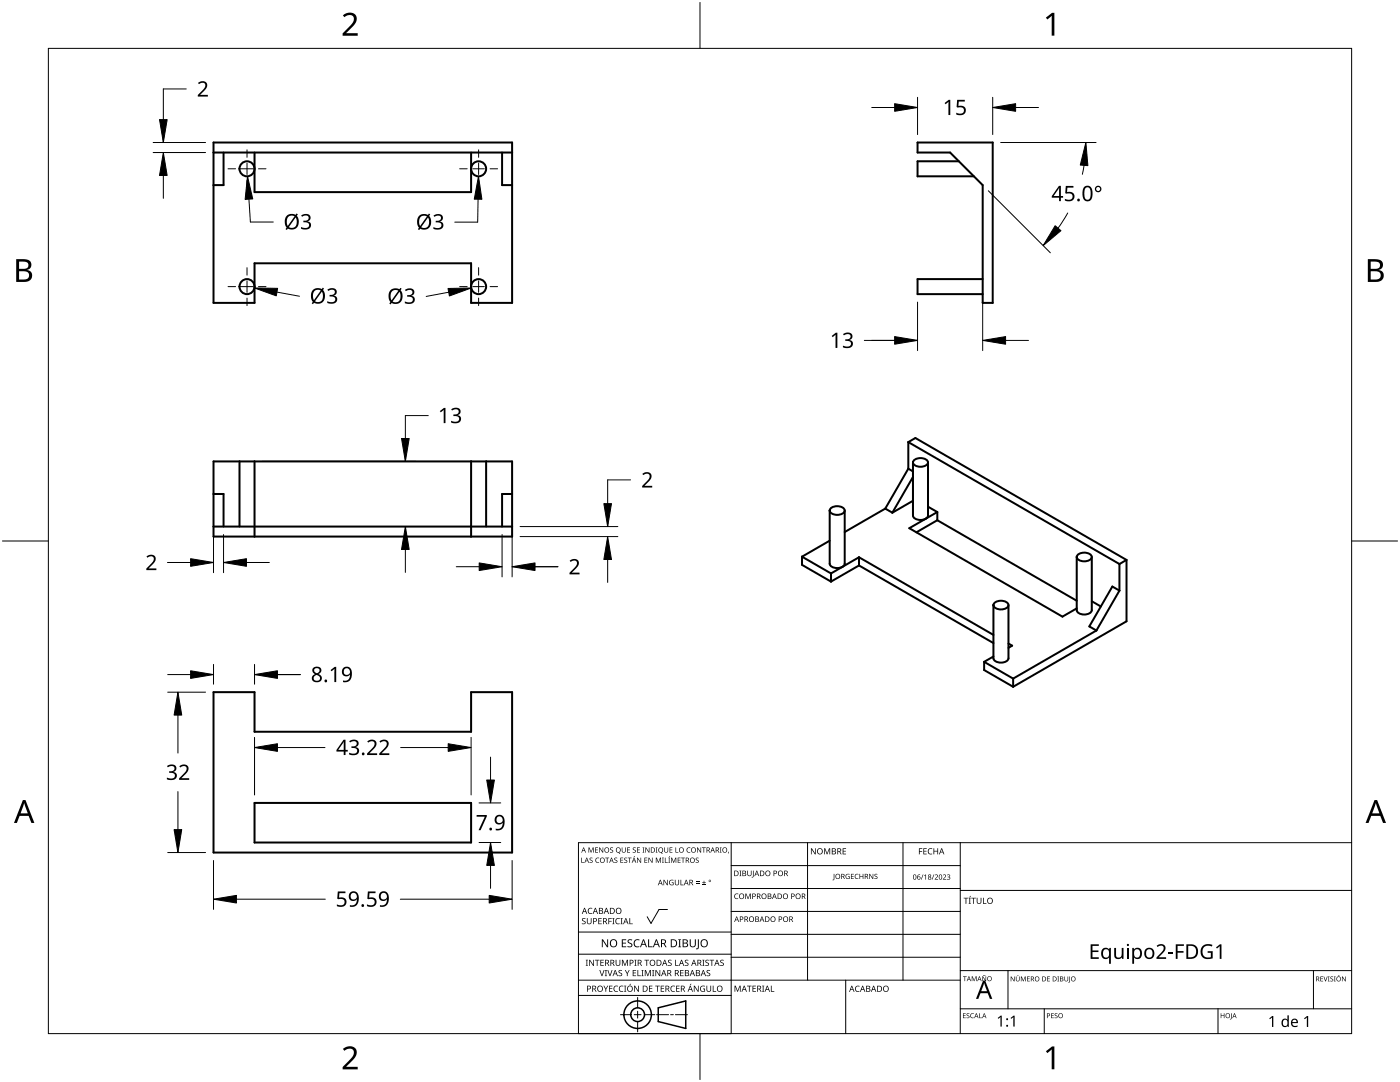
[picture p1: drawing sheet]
<svg xmlns="http://www.w3.org/2000/svg" width="279mm" height="216mm" viewBox="0 0 279 216" stroke-linecap="round" stroke-linejoin="round" font-family="sans-serif">
<g fill="none" stroke="#000" stroke-width=".4">
<path d="M42.6 28.4h59.6v32h-8.2v-7.9h-43.2v7.9h-8.2zM42.6 30.4h59.6M44.6 30.4v6.5h-2M50.8 30.4v7.9h43.2v-7.9M100.2 30.4v6.5h2M183.1 28.4h15v32h-2v-23.5l-6.5-6.5h-6.5zM191.4 32.2h-8.3v3h11.3M196.1 55.7h-13v3h13M42.6 92.1h59.6v15h-59.6zM42.6 98.6h2v6.5M47.8 92.1v13M50.8 92.1v15"/>
<path d="M94 92.1v15M97 92.1v13M102.2 98.6h-2v6.5M181.3 93.5l-4.6 8M181.3 88.2l1.4-.8 42.1 24.3M181.3 93.5l.9 .6M181.3 88.2l42.1 24.3M181.3 88.2v5.3M182.2 92.3v10.6a1.8 1.8 0 0 0 2.9 .3l.1-10.9M182.2 99.9l-4.1 2.4M182.2 95.2l-4.1 7.1M182.5 91.8a1.82 1.82 0 0 1 2.7 .5 1.8 1.8 0 0 1-2.9 .2l-.1-.2z"/>
<path d="M42.6 105.1h59.6M160.1 111.1v1.6l5.7 3.4M160.1 111.1l5.7 3.3M165.6 101.9v10.6a1.8 1.8 0 0 0 2.9 .3l.1-10.9M165.6 107.9l-5.5 3.2M165.8 114.4v1.7M165.9 101.4a1.82 1.82 0 0 1 2.7 .5 1.8 1.8 0 0 1-2.9 .2l-.1-.2zM171.4 112.8l-5.6 3.3M171.4 111.2l26.9 15.5M171.4 111.2l-5.6 3.2M171.4 111.2v1.6M171.4 112.8l26.9 15.5"/>
<path d="M176.7 101.5l1.4 .8M176.7 101.5l-8.1 4.7M185.2 101.1l1.9 1.1M187.1 103.8l-4.2 2.4M187.1 103.8l27.8 16.1M187.1 102.2l-5.6 3.2 30.5 17.6 2.9-1.6M187.1 102.2v1.6M214.9 111.1v10.7a1.8 1.8 0 0 0 2.9 .2l.1-10.9M215.2 110.6a1.82 1.82 0 0 1 2.7 .5 1.8 1.8 0 0 1-2.9 .3l-.1-.3zM217.9 120l1.8 1M223.4 117.9l-1.4-.9-4.6 8 1.4 .8M223.4 117.9l-4.6 7.9"/>
<path d="M223.4 112.5v5.4M224.8 111.7v12.3l-22.6 13M224.8 111.7l-1.4 .8M42.6 138.1h8.2v7.9h43.2v-7.9h8.2v32h-59.6zM196.4 132.1l5.8 3.3M196.4 132.1v1.6l5.8 3.3M198.3 120.7v10.7a1.8 1.8 0 0 0 2.9 .2l.1-10.9M198.3 131l-1.9 1.1M198.6 120.2a1.82 1.82 0 0 1 2.7 .5 1.8 1.8 0 0 1-3 .3v-.3zM201.3 128.4l.7 .4-.7 .5M202.2 135.4v1.6M218.8 125.8l-16.6 9.6"/>
<path d="M50.8 160.2h43.2v7.9h-43.2z"/>
<circle cx="49.3" cy="33.7" r="1.5"/>
<circle cx="95.5" cy="33.7" r="1.5"/>
<circle cx="49.3" cy="57.2" r="1.5"/>
<circle cx="95.5" cy="57.2" r="1.5"/>
</g>
<path d="M9.7 9.7h260v196.5h-260z" fill="none" stroke="#000" stroke-width=".2"/>
<path d="M139.7 .5v9.2M.5 108h9.2M269.7 108h9.2M139.7 206.2v9.2" fill="none" stroke="#000" stroke-width=".2"/>
<g fill="#000">
<path d="M68.4 3.1a1.64 1.64 0 0 1 2.8 .4 2.52 2.52 0 0 1-1.2 2.2l-.9 .9h2.3v.5h-3v-.4l1.2-1.2a1.95 1.95 0 0 0 .9-2.2 1.23 1.23 0 0 0-1.8 .1zM208.7 3.5l1.3-.9h.4v4.5h-.5v-4l-.9 .8zM68.4 209.3a1.64 1.64 0 0 1 2.8 .4 2.52 2.52 0 0 1-1.2 2.2l-.9 1h2.3v.5h-3v-.5l1.2-1.2a1.95 1.95 0 0 0 .9-2.1 1.23 1.23 0 0 0-1.8 .1zM208.7 209.8l1.3-1h.4v4.6h-.5v-4l-.9 .7z"/>
<path d="M3.2 51.7h1.3a1.28 1.28 0 0 1 1.7 1.3 1.04 1.04 0 0 1-.8 .9 1.23 1.23 0 0 1 1 1.5 1.23 1.23 0 0 1-1.6 .9h-1.6zM3.8 54.1v1.7h.9a.86 .86 0 0 0 1.1-.9 .86 .86 0 0 0-1.1-.8zM3.8 52.2v1.4h.8a.78 .78 0 0 0 1.1-.7 .78 .78 0 0 0-1.1-.7z"/>
<path d="M273 51.7h1.3a1.28 1.28 0 0 1 1.7 1.3 1.04 1.04 0 0 1-.9 .9 1.23 1.23 0 0 1 1 1.5 1.23 1.23 0 0 1-1.5 .9h-1.6zM273.6 54.1v1.7h.9a.86 .86 0 0 0 1.1-.9 .86 .86 0 0 0-1.2-.8zM273.6 52.2v1.4h.8a.78 .78 0 0 0 1-.7 .78 .78 0 0 0-1.1-.7z"/>
<path d="M4.6 159.6h.5l1.8 4.6h-.6l-.6-1.4h-1.8l-.5 1.4h-.6zM4.8 160.2l-.7 2.1h1.4z"/>
<path d="M274.3 159.6h.5l1.8 4.6h-.6l-.5-1.4h-1.8l-.6 1.4h-.6zM274.6 160.2l-.7 2.1h1.4z"/>
</g>
<g fill="none" stroke="#000" stroke-width=".2">
<path d="M145.9 168.1v38.1h-30.5v-38.1h154.3M145.9 172.7h45.7M145.9 177.3h45.7M161.2 168.1v27.5M180.2 168.1v27.5M191.6 168.1v38.1M191.6 177.7h78.1M115.4 198.6h30.5M115.4 195.6h76.2M115.4 190.4h30.5M115.4 186h30.5M127.3 199v2.1"/>
<path d="M133.2 181.5h-1.7l-1.6 2.8-.7-1.4M145.9 181.9h45.7M145.9 186.4h45.7M145.9 191h45.7M168.8 195.6v10.6M191.6 193.7h78.1M201.2 193.7v7.6M262.1 193.7v7.6M123.8 202.5h2.1M126.6 202.5h1.3M127.3 201.8v1.4M127.3 203.8v2.1"/>
<path d="M128.6 202.5h2.1M131 202.5h2.4M133.8 202.5h.6M134.8 202.5h2.4M191.6 201.3h78.1M208.4 201.3v4.9M243.1 201.3v4.9"/>
</g>
<g fill="#000">
<path d="M116 171.1h.1v1h.5v.1h-.6zM117.5 169.1h.1l.4 .8 .3-.8h.2v1h-.1v-.9l-.5 .9-.3-.9v.9h-.1zM117.7 171.2l.4-.1 .2 .1-.1 .1a.24 .24 0 0 0-.3-.1 .24 .24 0 0 0-.1 .3 .24 .24 0 0 0 .3 .1 .34 .34 0 0 1 .1 .5 .34 .34 0 0 1-.5 .1v-.2a.26 .26 0 0 0 .4 .1 .26 .26 0 0 0 0-.4 .26 .26 0 0 0-.3-.1zM118.9 171.3l.4-.2 .3 .1-.1 .1a.41 .41 0 0 0-.6 .4 .41 .41 0 0 0 .7 .3 .49 .49 0 0 1-.7 0 .49 .49 0 0 1 0-.7zM118.8 169.1h.5v.1h-.4v.3h.4v.1h-.4v.4h.4v.1h-.5zM119.6 169.1h.1l.6 .9v-.9h.1v1h-.2l-.5-.8v.8h-.1zM120.8 171.1h.8v.1h-.4v1h-.1v-1h-.3zM121.8 169.2l.3-.1h.3l-.1 .2a.24 .24 0 0 0-.3-.1 .24 .24 0 0 0-.1 .3 .24 .24 0 0 0 .3 .1 .34 .34 0 0 1 .1 .5 .34 .34 0 0 1-.5 0v-.1a.26 .26 0 0 0 .3 0 .26 .26 0 0 0 .1-.3 .26 .26 0 0 0-.3-.1zM122.6 171.2l.4-.1 .2 .1v.1a.24 .24 0 0 0-.4-.1 .24 .24 0 0 0-.1 .3 .24 .24 0 0 0 .3 .1 .34 .34 0 0 1 .1 .5 .34 .34 0 0 1-.5 .1v-.2a.26 .26 0 0 0 .4 .1 .26 .26 0 0 0 .1-.4 .26 .26 0 0 0-.4-.1zM123.8 171.1h.6v.1h-.5v.4h.5v.1h-.5v.4h.5v.1h-.6zM124.1 169.1h.1v.7a.27 .27 0 0 0 .3 .2 .27 .27 0 0 0 .2-.2v-.7h.2v.7a.4 .4 0 0 1-.4 .3 .4 .4 0 0 1-.4-.3zM124.6 171.2l.4-.1 .2 .1-.1 .1a.24 .24 0 0 0-.3-.1 .24 .24 0 0 0-.1 .3 .24 .24 0 0 0 .3 .1 .34 .34 0 0 1 .1 .5 .34 .34 0 0 1-.5 .1v-.2a.26 .26 0 0 0 .4 .1 .26 .26 0 0 0 0-.4 .26 .26 0 0 0-.3-.1z"/>
<path d="M125.2 169.1h.5v.1h-.4v.3h.4v.1h-.4v.4h.4v.1h-.5zM125.3 171.1h.8v.1h-.4v1h-.1v-1h-.3zM126.6 170.8h.1l-.3 .3zM126.3 169.2l.4-.1h.2v.2a.24 .24 0 0 0-.4-.1 .24 .24 0 0 0-.1 .3 .24 .24 0 0 0 .3 .1 .34 .34 0 0 1 .1 .5 .34 .34 0 0 1-.5 0v-.1a.26 .26 0 0 0 .4 0 .26 .26 0 0 0 .1-.3 .26 .26 0 0 0-.4-.1zM127.1 169.1h.6v.1h-.4v.3h.4v.1h-.4v.4h.4v.1h-.6zM127.1 171.1h.2l.5 .9v-.9h.2v1.1h-.2l-.6-.9 .1 .9h-.2zM128.2 169.1h.4l-.1 .1v.8l.1 .1h-.4l.1-.1v-.8zM128.6 171.1h.6v.1h-.5v.4h.5v.1h-.5v.4h.5v.1h-.6zM128.8 169.1h.1l.6 .9v-.9h.1v1h-.1l-.6-.8v.8h-.1zM129.4 171.1h.2l.5 .9v-.9h.1v1.1h-.1l-.6-.9v.9h-.1zM130.9 169.1h.3l-.1 .1v.8l.1 .1h-.3l.1-.1v-.8zM130.9 171.1h.2l.3 .9 .3-.9h.2v1.1h-.1v-.9l-.5 .9-.3-.9v.9h-.1z"/>
<path d="M132.1 171.1h.4l-.1 .1v.9l.1 .1h-.4l.1-.1v-.9zM132.7 171.1h.1v1h.5v.1h-.6zM132.4 175.6h.2l.6 .9v-.9h.1v1h-.2l-.6-.9v.9h-.1zM132.6 169.1h.1v.7a.27 .27 0 0 0 .3 .2 .27 .27 0 0 0 .2-.2v-.7h.2v.7a.4 .4 0 0 1-.4 .3 .4 .4 0 0 1-.4-.3zM133.6 170.8h.2l-.3 .3zM133.4 171.1h.3l-.1 .1v.9l.1 .1h-.3l.1-.1v-.9zM133.7 175.7l.5-.2 .2 .1v.1a.45 .45 0 0 0-.7 .4 .45 .45 0 0 0 .6 .4v-.3h-.2v-.1h.3v.5a.6 .6 0 0 1-.8-.1 .6 .6 0 0 1 .1-.8zM133.6 169.1h.6v.1h-.4v.3h.4v.1h-.4v.4h.4v.1h-.6zM133.9 171.1h.2l.3 .9 .4-.9h.2v1.1h-.2v-.9l-.4 .9-.3-.9v.9h-.2zM134.8 169.1h.1v.9h.5v.1h-.6zM134.7 175.6h.1v.7a.28 .28 0 0 0 .3 .2 .28 .28 0 0 0 .3-.2v-.7h.1v.7a.42 .42 0 0 1-.4 .4 .42 .42 0 0 1-.4-.4zM135.8 175.6h.1v.9h.5v.1h-.6z"/>
<path d="M135.2 171.1h.6v.1h-.4v.4h.4v.1h-.4v.4h.4v.1h-.6zM135.9 171.1h.8v.1h-.3v1h-.2v-1h-.3zM137.1 169.2l.5-.1h.2l-.1 .2a.41 .41 0 0 0-.6 .3 .41 .41 0 0 0 .7 .4 .49 .49 0 0 1-.7-.1 .49 .49 0 0 1 0-.7zM138.9 176.2h.7v.1h-.7zM138.9 175.9h.7v.1h-.7zM138.9 171.2l.3-.1 .2 .1v.1a.24 .24 0 0 0-.3-.1 .24 .24 0 0 0-.1 .3 .24 .24 0 0 0 .3 .1 .34 .34 0 0 1 .1 .5 .34 .34 0 0 1-.5 .1v-.2a.26 .26 0 0 0 .3 .1 .26 .26 0 0 0 .1-.4 .26 .26 0 0 0-.3-.1zM139.1 169.1h.2l.5 .9v-.9h.1v1h-.1l-.6-.8v.8h-.1zM140.1 176.5h.8v.1h-.8zM140.1 169.1h.8v.1h-.4v.9h-.1v-.9h-.3zM140.4 175.7h.2v.3h.3v.2h-.3v.3h-.2v-.3h-.3v-.2h.3zM143.6 169.1h.4l-.1 .1v.8l.1 .1h-.4l.2-.1v-.8zM145.3 170h.2l-.2 .3z"/>
<path d="M146.7 178.4l.4-.1h.3l-.1 .2a.44 .44 0 0 0-.6 .4 .44 .44 0 0 0 .6 .3 .52 .52 0 0 1-.7 0 .52 .52 0 0 1 .1-.8zM147.6 173.7h.4l-.2 .1v.9l.2 .1h-.4l.1-.1v-.9zM148.8 178.3h.2l.3 .9 .3-.9h.2v1.1h-.1v-1l-.4 1h-.1l-.3-1v1h-.1zM149.1 173.7h.2v.7a.28 .28 0 0 0 .3 .3 .28 .28 0 0 0 .3-.3v-.7h.1v.7a.42 .42 0 0 1-.4 .4 .42 .42 0 0 1-.5-.4zM150.3 173.7h.1v1.2l-.3 .2-.1-.1 .3-.1zM161.8 169.3h.2l.7 1v-1h.1v1.2h-.2l-.6-1v1h-.2zM164.5 169.3h.2l.4 1 .4-1h.2v1.2h-.2v-1.1l-.4 1.1h-.1l-.4-1.1v1.1h-.1zM166.4 174.4h.1v1l-.3 .3-.1-.2 .3-.1zM168.2 169.3h.6v.1h-.5v.4h.5v.1h-.5v.4h.5v.2h-.6zM168.9 174.5l.4-.1h.3l-.1 .1a.42 .42 0 0 0-.6 .3 .42 .42 0 0 0 .6 .5v-.3h-.3v-.2h.4v.5a.56 .56 0 0 1-.8-.1 .56 .56 0 0 1 .1-.7zM169.8 174.4h.6v.1h-.4v.3h.4v.1h-.4v.4h.4v.1h-.6zM170.7 174.5l.4-.1h.2v.1a.41 .41 0 0 0-.6 .4 .41 .41 0 0 0 .6 .3 .48 .48 0 0 1-.7 0 .48 .48 0 0 1 .1-.7z"/>
<path d="M171.5 174.4h.2v.4h.5v-.4h.1v1h-.1v-.5h-.5v.5h-.2zM173.5 174.4h.1l.6 .8v-.8h.1v1h-.2l-.5-.9v.9h-.1zM174.6 174.5l.3-.1h.2v.1a.24 .24 0 0 0-.3-.1 .24 .24 0 0 0-.1 .3 .24 .24 0 0 0 .3 .2 .33 .33 0 0 1 .1 .5 .33 .33 0 0 1-.6 0l.1-.1a.26 .26 0 0 0 .3 0 .26 .26 0 0 0 .1-.3 .26 .26 0 0 0-.4-.1zM183.4 169.3h.7v.1h-.6v.4h.5v.2h-.5v.5h-.1zM184.2 174.5h.1l-.4 1h-.1zM184.4 174.7l.4-.2v1h-.1v-.9l-.2 .2zM184.3 169.3h.7v.1h-.6v.4h.5v.1h-.5v.4h.6v.2h-.7zM185.3 169.4l.4-.2 .4 .1-.1 .1a.49 .49 0 0 0-.7 .5 .49 .49 0 0 0 .7 .4 .52 .52 0 0 1-.6 .1 .52 .52 0 0 1-.2-.6zM186.3 174.5h.2l-.4 1h-.1zM186.5 174.6a.37 .37 0 0 1 .6 0 .37 .37 0 0 1-.2 .6l-.2 .2h.5v.1h-.7l.3-.4a.27 .27 0 0 0 .3-.3 .27 .27 0 0 0-.4-.2zM186.3 169.3h.1v.5h.7v-.5h.1v1.2h-.1v-.6h-.7v.6h-.1zM188.2 174.6a.37 .37 0 0 1 .6 0 .37 .37 0 0 1-.3 .6l-.2 .2h.5v.1h-.6l.2-.4a.27 .27 0 0 0 .3-.3 .27 .27 0 0 0-.4-.2z"/>
<path d="M189 174.6a.32 .32 0 0 1 .5-.1 .32 .32 0 0 1 0 .5h-.1a.32 .32 0 0 1 .2 .4 .32 .32 0 0 1-.5 .1l-.1-.1a.26 .26 0 0 0 .4 .1 .26 .26 0 0 0 0-.4l-.3-.2a.23 .23 0 0 0 .4 0 .23 .23 0 0 0-.1-.4 .23 .23 0 0 0-.3 .2zM193.6 178.8h.2l-.4 .2zM194.9 179.1h.2v.8a.32 .32 0 0 0 .3 .3 .32 .32 0 0 0 .3-.3v-.8h.2v.8a.47 .47 0 0 1-.5 .5 .47 .47 0 0 1-.5-.5zM116.2 183.3l.4-.1h.3l-.1 .2a.25 .25 0 0 0-.4-.1 .25 .25 0 0 0 0 .4 .4 .4 0 0 1 .5 .3 .4 .4 0 0 1-.3 .4 .4 .4 0 0 1-.5-.2l.2 .1a.27 .27 0 0 0 .4-.2 .27 .27 0 0 0-.3-.3l-.2-.2zM116.9 191.5h.4l-.1 .1v1l.1 .1h-.4l.1-.1v-1zM117.5 181.3l.4-.2 .3 .1v.1a.49 .49 0 0 0-.7 .5 .49 .49 0 0 0 .7 .4 .52 .52 0 0 1-.7 .1 .52 .52 0 0 1-.2-.6zM117.1 183.2h.2v.8a.32 .32 0 0 0 .3 .3 .32 .32 0 0 0 .3-.3v-.8h.2v.8a.47 .47 0 0 1-.5 .4 .47 .47 0 0 1-.5-.4zM117.6 191.5h.2l.6 1v-1h.1v1.2h-.1l-.7-1v1h-.1zM118.7 191.5h.9v.1h-.3v1.1h-.2v-1.1h-.4zM119.6 193.6h.2l.3 1 .4-1h.1l-.4 1.2h-.1zM119.4 183.2h.7v.1h-.5v.4h.5v.1h-.5v.5h.5v.1h-.7zM119.8 191.5h.7v.1h-.5v.4h.5v.2h-.5v.4h.5v.1h-.7z"/>
<path d="M120.4 196.7h.2l.3 .6 .3-.6h.2l-.4 .7v.5h-.2v-.5zM120.7 193.6h.4l-.1 .1v1l.1 .1h-.4l.2-.1v-1zM121.2 193.6h.2l.3 1 .4-1h.1l-.4 1.2h-.1zM120.1 187.4h.2l.9 1.3v-1.3h.2v1.6h-.3l-.8-1.3v1.3h-.2zM121.4 183.2h.7v.1h-.5v.5h.5v.1h-.5v.5h-.2zM121.5 196.7h.7v.1h-.5v.4h.5v.1h-.5v.5h.5v.1h-.7zM122.2 183.2h.4l-.1 .1v1l.1 .1h-.4l.1-.1v-1zM122.6 196.8l.4-.1h.4l-.1 .2a.49 .49 0 0 0-.7 .4 .49 .49 0 0 0 .7 .4 .52 .52 0 0 1-.6 .1 .52 .52 0 0 1-.3-.6zM123 183.3l.4-.1h.3v.2a.49 .49 0 0 0-.7 .4 .49 .49 0 0 0 .7 .4 .52 .52 0 0 1-.7 .1 .52 .52 0 0 1-.2-.6zM122.9 191.5h.1v.8a.32 .32 0 0 0 .3 .3 .32 .32 0 0 0 .3-.3v-.8h.2v.8a.47 .47 0 0 1-.5 .4 .47 .47 0 0 1-.4-.4zM123.7 196.8l.4-.1h.3v.2a.49 .49 0 0 0-.7 .4 .49 .49 0 0 0 .7 .4 .52 .52 0 0 1-.7 .1 .52 .52 0 0 1-.2-.6zM123.5 193.7l.4-.2 .3 .1-.1 .1a.25 .25 0 0 0-.4-.1 .25 .25 0 0 0 0 .4 .4 .4 0 0 1 .5 .3 .4 .4 0 0 1-.3 .5 .4 .4 0 0 1-.5-.2h.2a.27 .27 0 0 0 .4-.1 .27 .27 0 0 0-.3-.3l-.3-.2z"/>
<path d="M123.8 183.2h.5l-.2 .1v1l.2 .1h-.5l.2-.1v-1zM124.1 191.5h.2l.4 1 .4-1h.2v1.2h-.1v-1l-.4 1h-.1l-.4-1v1h-.2zM124.1 187.4h.9v.2h-.7v.5h.6v.2h-.6v.5h.7v.2h-.9zM124.5 196.7h.5l-.2 .1v1l.2 .1h-.5l.2-.1v-1zM124.7 193.6h.2l.3 .6 .3-.6h.2l-.4 .7v.5h-.2v-.5zM125.8 196.3h.1l-.3 .3zM125.6 183.2h.2v1.1h.5v.1h-.7zM125.3 187.6l.3-.2 .6 .1-.2 .1a.33 .33 0 0 0-.6 .2 .33 .33 0 0 0 .5 .4 .47 .47 0 0 1 .3 .6 .47 .47 0 0 1-.7 .2h-.3v-.2h.2a.35 .35 0 0 0 .6-.2 .35 .35 0 0 0-.5-.4l-.2-.2zM126.3 193.6h.6v.1h-.5v.4h.5v.1h-.5v.4h.5v.2h-.6zM126.6 191.5h.4l-.1 .1v1l.1 .1h-.4l.1-.1v-1zM126.7 187.6l.5-.2 .4 .1v.2a.63 .63 0 0 0-.9 .5 .63 .63 0 0 0 .9 .6v.2a.83 .83 0 0 1-1.1-.3 .83 .83 0 0 1 .2-1.1zM127.2 193.6h.2v1h.5v.2h-.7z"/>
<path d="M126.5 196.7h.2l.7 1v-1h.1v1.2h-.2l-.6-1v1h-.2zM128 193.6h.4l-.1 .1v1l.1 .1h-.4l.2-.1v-1zM128.6 191.5h.9v.1h-.3v1.1h-.2v-1.1h-.4zM128.7 193.6h.2l.4 1 .4-1h.2v1.2h-.2l.1-1.1-.5 1.1h-.1l-.4-1.1v1.1h-.1zM129.3 187.4h.2v1.4h.7v.2h-.9zM129.5 196.7h.7v.1h-.5v.4h.5v.1h-.5v.5h.5v.1h-.7zM130.1 193.6h.5l-.2 .1v1l.2 .1h-.5l.2-.1v-1zM130.8 196.7h.9v.1h-.4v1.1h-.2v-1.1h-.3zM130.8 193.6h.2l.6 1v-1h.2v1.2h-.2l-.7-1v1h-.1zM131.9 196.7h.6v.1h-.5v.4h.5v.1h-.5v.5h.5v.1h-.6zM133.4 191.6l.4-.1 .2 .1v.1a.25 .25 0 0 0-.4-.1 .25 .25 0 0 0 0 .4 .4 .4 0 0 1 .4 .3 .4 .4 0 0 1-.2 .5 .4 .4 0 0 1-.5-.3l.2 .1a.27 .27 0 0 0 .4-.2 .27 .27 0 0 0-.4-.3l-.2-.2zM134 196.8l.4-.1h.3v.2a.49 .49 0 0 0-.7 .4 .49 .49 0 0 0 .7 .4 .52 .52 0 0 1-.7 .1 .52 .52 0 0 1-.2-.6z"/>
<path d="M134.7 191.5h.2v1.1h.5v.1h-.7zM134.9 196.7h.7v.1h-.5v.4h.5v.1h-.5v.5h.5v.1h-.7zM135.4 187.4h.5l-.2 .2v1.3l.2 .1h-.5l.1-.1v-1.3zM135.7 193.6h.7v.1h-.5v.4h.5v.1h-.5v.4h.5v.2h-.7zM136.7 191.6l.4-.1 .3 .1-.1 .1a.25 .25 0 0 0-.4-.1 .25 .25 0 0 0 0 .4 .4 .4 0 0 1 .5 .3 .4 .4 0 0 1-.3 .5 .4 .4 0 0 1-.5-.3l.2 .1a.27 .27 0 0 0 .5-.2 .27 .27 0 0 0-.4-.3l-.2-.2zM137.8 196.3h.2l-.3 .3zM137.7 187.4h.2v1.1a.41 .41 0 0 0 .4 .4 .41 .41 0 0 0 .4-.4v-1.1h.2v1.1a.61 .61 0 0 1-.6 .5 .61 .61 0 0 1-.6-.6zM139.3 187.4h.2l-.1 1.8a.27 .27 0 0 1-.3 .2 .27 .27 0 0 1-.2-.2l.4-.1zM138.5 196.7h.1l.7 1v-1h.1v1.2h-.1l-.7-1v1h-.1zM139.9 196.8l.5-.1h.3l-.1 .2a.5 .5 0 0 0-.7 .3 .5 .5 0 0 0 .7 .6v-.4h-.3v-.1h.4v.5a.66 .66 0 0 1-.9-.1 .66 .66 0 0 1 .1-.9zM140.1 191.5h.5l-.2 .1v1l.2 .1h-.5l.2-.1v-1zM140.8 191.6l.4-.1 .3 .1-.1 .1a.25 .25 0 0 0-.4-.1 .25 .25 0 0 0 0 .4 .4 .4 0 0 1 .5 .3 .4 .4 0 0 1-.3 .5 .4 .4 0 0 1-.5-.3l.2 .1a.27 .27 0 0 0 .5-.2 .27 .27 0 0 0-.4-.3l-.2-.2z"/>
<path d="M141.1 193.7l.4-.2 .2 .1v.1a.25 .25 0 0 0-.4-.1 .25 .25 0 0 0 0 .4 .4 .4 0 0 1 .4 .3 .4 .4 0 0 1-.2 .5 .4 .4 0 0 1-.5-.2h.2a.27 .27 0 0 0 .4-.1 .27 .27 0 0 0-.4-.3l-.2-.2zM141 196.7h.1v.8a.32 .32 0 0 0 .4 .3 .32 .32 0 0 0 .3-.3v-.8h.1v.8a.47 .47 0 0 1-.4 .4 .47 .47 0 0 1-.5-.4zM141.6 191.5h.9v.1h-.4v1.1h-.1v-1.1h-.4zM142.2 196.7h.2v1.1h.5v.1h-.7zM143.8 191.6l.4-.1 .2 .1v.1a.25 .25 0 0 0-.4-.1 .25 .25 0 0 0 0 .4 .4 .4 0 0 1 .5 .3 .4 .4 0 0 1-.3 .5 .4 .4 0 0 1-.5-.3l.2 .1a.27 .27 0 0 0 .4-.2 .27 .27 0 0 0-.3-.3l-.3-.2zM146.6 196.7h.2l.4 1 .4-1h.2v1.2h-.1v-1.1l-.4 1.1h-.2l-.4-1.1v1.1h-.1zM149.1 196.7h.9v.1h-.4v1.1h-.1v-1.1h-.4zM150.2 196.7h.7v.1h-.6v.4h.5v.1h-.5v.5h.6v.1h-.7zM152.1 196.7h.4l-.1 .1v1l.1 .1h-.4l.1-.1v-1zM153.8 196.7h.2v1.1h.5v.1h-.7zM170.8 196.8l.4-.1 .4 .1-.1 .1a.49 .49 0 0 0-.7 .4 .49 .49 0 0 0 .7 .4 .52 .52 0 0 1-.6 .1 .52 .52 0 0 1-.3-.6zM192.2 194.8h.7v.1h-.3v.9h-.1v-.9h-.3z"/>
<path d="M192.3 179.1h.9v.2h-.3v1.1h-.2v-1.1h-.4zM193.3 179.1h.5l-.2 .2v.9l.2 .2h-.5l.2-.2v-.9zM193.9 194.8h.2l.3 .8 .3-.8h.2v1h-.1v-.9l-.4 .9-.4-.9v.9h-.1zM193.8 179.1h1v.2h-.4v1.1h-.2v-1.1h-.4zM196.2 179.1h.1v1.1h.6v.2h-.7zM196.2 194.6h.5l-.1 .1h-.4zM196 194.8h.2l.5 .8v-.8h.1v1h-.1l-.6-.8v.8h-.1zM201.7 194.8h.2l.5 .9v-.9h.1v1h-.2l-.5-.8v.8h-.1zM203.1 194.6h.2l-.3 .2zM202.7 194.8h.2v.7a.25 .25 0 0 0 .2 .2 .25 .25 0 0 0 .3-.2v-.7h.1v.7a.37 .37 0 0 1-.4 .3 .37 .37 0 0 1-.4-.3zM203.7 194.8h.2l.3 .8 .3-.8h.2v1h-.1v-.8l-.4 .8-.4-.8 .1 .8h-.2zM205 194.8h.5v.2h-.4v.3h.4v.1h-.4v.3h.4v.1h-.5z"/>
<path d="M209 194.8h.5v.2h-.4v.3h.4v.1h-.4v.3h.4v.1h-.5zM211 194.8h.4l-.2 .1v.8l.2 .1h-.4l.1-.1v-.8zM212.4 194.8h.1v.7a.25 .25 0 0 0 .3 .2 .25 .25 0 0 0 .3-.2v-.7h.1v.7a.37 .37 0 0 1-.4 .3 .37 .37 0 0 1-.4-.3zM213.4 194.8h.1v1.1l-.3 .2v-.1l.2-.1zM217.7 188.4h1.6v.3h-1.3v1h1.2v.3h-1.2v1h1.3v.3h-1.6zM222.4 189.1h.3v1.5a.59 .59 0 0 0 .8 .5 .59 .59 0 0 0 .4-.8v-1.2h.3v2.2h-.3v-.3a.84 .84 0 0 1-.9 .3 .84 .84 0 0 1-.6-.7zM230.8 188.7a.97 .97 0 0 1 1.1-.3 .97 .97 0 0 1 .7 .9l-.3 .6-1 1.1h1.4v.3h-1.9v-.3l1-1a.69 .69 0 0 0 .5-.7 .69 .69 0 0 0-.5-.6l-.8 .3zM233.1 190.1h1v.3h-1zM234.6 188.4h1.7v.3h-1.3v1.1h1.2v.3h-1.2v1.2h-.4zM240 188.8a1.87 1.87 0 0 1 2-.2l-.2 .3a1.2 1.2 0 0 0-1.8 .9 1.2 1.2 0 0 0 1.7 1.2v-.9h-.7v-.3h1v1.4a1.62 1.62 0 0 1-2.3-.7l-.1-.1a1.77 1.77 0 0 1 .4-1.6zM242.7 189l.8-.6h.3v2.9h-.4v-2.5l-.5 .5zM263.5 194.8h.6v.2h-.5v.3h.4v.1h-.4v.3h.5v.1h-.6z"/>
<path d="M264.1 194.8h.2l.2 .9 .3-.9h.2l-.4 1h-.1zM265 194.8h.4l-.2 .1v.8l.2 .1h-.4l.1-.1v-.8zM265.5 194.9l.4-.1 .2 .1-.1 .1a.24 .24 0 0 0-.3-.1 .24 .24 0 0 0-.1 .4 .24 .24 0 0 0 .4 0 .31 .31 0 0 1-.1 .5 .31 .31 0 0 1-.4-.1 .24 .24 0 0 0 .3 .1 .24 .24 0 0 0 .1-.4l-.4-.2zM266.2 194.8h.4l-.1 .1v.8l.1 .1h-.4l.1-.1v-.8zM267.2 194.6h.1l-.2 .2zM267.8 194.8h.2l.5 .9v-.9h.1v1h-.2l-.5-.8v.8h-.1zM192.2 202.2h.5v.1h-.4v.3h.4v.1h-.4v.4h.4v.1h-.5zM192.9 202.3l.4-.1h.2l-.1 .1a.24 .24 0 0 0-.3 0 .24 .24 0 0 0-.1 .3 .24 .24 0 0 0 .4 .1 .31 .31 0 0 1-.1 .5 .31 .31 0 0 1-.4-.2 .24 .24 0 0 0 .3 .1 .24 .24 0 0 0 .1-.3l-.4-.2zM193.8 202.3l.3-.1h.3l-.1 .1a.39 .39 0 0 0-.5 .4 .39 .39 0 0 0 .5 .3 .46 .46 0 0 1-.6 0 .46 .46 0 0 1 .1-.7zM195.4 202.2h.1v.8h.5v.2h-.6zM199.1 203.1l.6-.4h.2v2.1h-.2v-1.9l-.5 .4zM201.7 203.1l.6-.4h.2v2.1h-.3v-1.9l-.4 .4z"/>
<path d="M209.8 202.2h.5v.1h-.4v.3h.4v.1h-.4v.4h.4v.1h-.5zM210.5 202.3l.4-.1h.2l-.1 .1a.24 .24 0 0 0-.3 0 .24 .24 0 0 0-.1 .3 .24 .24 0 0 0 .3 .1 .31 .31 0 0 1 0 .5 .31 .31 0 0 1-.4-.2 .24 .24 0 0 0 .3 .1 .24 .24 0 0 0 .1-.3l-.4-.2zM243.6 202.2h.1v.4h.5v-.4h.2v1h-.2v-.5h-.5v.5h-.1zM245.7 202.2h.1v1l-.3 .2v-.1l.2-.1zM253.3 203.2l.6-.5h.2v2.2h-.2v-1.9l-.5 .4zM260.3 203.2l.6-.5h.2v2.2h-.3v-1.9l-.4 .4z"/>
<path d="M116.4 169.1h.1l.4 1h-.1l-.1-.3h-.4l-.2 .3h-.1zM116.5 169.2l-.2 .5h.3z"/>
<path d="M117 171.1h.2l.4 1.1h-.2l-.1-.4h-.4l-.1 .4h-.2zM117.1 171.3l-.2 .4h.4z"/>
<path d="M119.7 171.7a.52 .52 0 0 1 1 0 .52 .52 0 0 1-1 0zM119.9 171.7a.38 .38 0 0 0 .7 0 .38 .38 0 0 0-.7 0z"/>
<path d="M120.5 169.6a.55 .55 0 0 1 1.1 0 .55 .55 0 0 1-1.1 0zM120.8 169.6a.38 .38 0 0 0 .7 0 .38 .38 0 0 0-.7 0z"/>
<path d="M122 171.1h.1l.4 1.1h-.1l-.2-.4h-.4l-.1 .4h-.1zM122 171.3l-.1 .4h.3z"/>
<path d="M123.1 169.2v-.1a.53 .53 0 0 1 .8 .3 .53 .53 0 0 1-.3 .7l.2 .3-.4-.3a.55 .55 0 0 1-.5-.3 .55 .55 0 0 1 .2-.6zM123 169.6a.4 .4 0 0 0 .8 0 .4 .4 0 0 0-.8 0z"/>
<path d="M126.5 171.1h.1l.4 1.1h-.1l-.2-.4h-.4l-.1 .4h-.1zM126.5 171.3l-.1 .4h.3z"/>
<path d="M129.9 169.1h.3a.52 .52 0 0 1 .5 .5 .52 .52 0 0 1-.5 .5h-.3zM130 169.2v.8h.4l.2-.3-.1-.3z"/>
<path d="M131.7 175.5h.1l.5 1.1h-.2l-.1-.3h-.4l-.2 .3h-.1zM131.8 175.7l-.2 .5h.3z"/>
<path d="M131.5 169.2l.1-.1a.53 .53 0 0 1 .7 .3 .53 .53 0 0 1-.3 .7l.3 .3-.4-.3a.54 .54 0 0 1-.5-.3 .54 .54 0 0 1 .1-.6zM131.5 169.6a.4 .4 0 0 0 .8 0 .4 .4 0 0 0-.8 0z"/>
<path d="M135.4 169.6a.55 .55 0 0 1 1.1 0 .55 .55 0 0 1-1.1 0zM135.6 169.6a.4 .4 0 0 0 .8 0 .4 .4 0 0 0-.8 0z"/>
<path d="M136.9 171.1h.2a.3 .3 0 0 1 .4 .2 .3 .3 0 0 1-.2 .4l.3 .5h-.2l-.2-.5h-.2v.5h-.1zM137 171.2v.4h.1a.2 .2 0 0 0 .3-.2 .2 .2 0 0 0-.3-.2z"/>
<path d="M136.9 175.5h.1l.4 1.1h-.1l-.1-.3h-.5l-.1 .3h-.1zM137 175.7l-.2 .5h.3z"/>
<path d="M137.6 175.6h.3a.31 .31 0 0 1 .4 .2 .31 .31 0 0 1-.2 .4l.3 .4h-.2l-.3-.4h-.2v.4h-.1zM137.7 175.7v.4h.2a.21 .21 0 0 0 .2-.2 .21 .21 0 0 0-.2-.2z"/>
<path d="M137.6 171.7a.55 .55 0 0 1 1.1 0 .55 .55 0 0 1-1.1 0zM137.8 171.7a.4 .4 0 0 0 .8 0 .4 .4 0 0 0-.8 0z"/>
<path d="M137.8 169.6a.55 .55 0 0 1 1.1 0 .55 .55 0 0 1-1.1 0zM138.1 169.6a.38 .38 0 0 0 .7 0 .38 .38 0 0 0-.7 0z"/>
<path d="M141 169.1h.3a.3 .3 0 0 1 .4 .2 .3 .3 0 0 1-.2 .4l.2 .4h-.1l-.3-.4h-.2v.4h-.1zM141.1 169.2v.4h.2a.2 .2 0 0 0 .2-.2 .2 .2 0 0 0-.2-.2z"/>
<path d="M141.4 175.8a.25 .25 0 0 1 .5 0 .25 .25 0 0 1-.5 0zM141.5 175.8a.15 .15 0 0 0 .3 0 .15 .15 0 0 0-.3 0z"/>
<path d="M142.2 169.1h.1l.4 1h-.1l-.2-.3h-.4l-.1 .3h-.1zM142.2 169.2l-.1 .5h.3z"/>
<path d="M142.8 169.1h.3a.3 .3 0 0 1 .4 .2 .3 .3 0 0 1-.2 .4l.3 .4h-.2l-.2-.4h-.2v.4h-.2zM143 169.2v.4h.1a.2 .2 0 0 0 .3-.2 .2 .2 0 0 0-.3-.2z"/>
<path d="M144.1 169.6a.52 .52 0 0 1 1 0 .52 .52 0 0 1-1 0zM144.3 169.6a.4 .4 0 0 0 .8 0 .4 .4 0 0 0-.8 0z"/>
<path d="M146.5 173.7h.4a.55 .55 0 0 1 .5 .6 .55 .55 0 0 1-.6 .5h-.3zM146.7 173.8v.9h.1a.43 .43 0 0 0 .5-.4 .43 .43 0 0 0-.5-.5z"/>
<path d="M148.2 173.7h.3a.28 .28 0 0 1 .4 .2 .28 .28 0 0 1-.2 .3 .29 .29 0 0 1 .2 .4 .29 .29 0 0 1-.4 .2h-.3zM148.3 174.3v.4h.2a.21 .21 0 0 0 .3-.2 .21 .21 0 0 0-.3-.2zM148.3 173.8v.4h.2a.19 .19 0 0 0 .2-.2 .19 .19 0 0 0-.2-.2z"/>
<path d="M147.4 178.8a.55 .55 0 0 1 1.1 0 .55 .55 0 0 1-1.1 0zM147.6 178.8a.45 .45 0 0 0 .9 0 .45 .45 0 0 0-.9 0z"/>
<path d="M150.1 178.3h.3a.36 .36 0 0 1 .4 .4 .36 .36 0 0 1-.5 .3v.4h-.2zM150.3 178.4v.4a.27 .27 0 0 0 .4-.2 .27 .27 0 0 0-.4-.2z"/>
<path d="M151.1 178.3h.3a.31 .31 0 0 1 .4 .2 .31 .31 0 0 1-.3 .4l.3 .5h-.1l-.3-.5h-.2v.5h-.1zM151.2 178.4v.4h.2a.21 .21 0 0 0 .2-.2 .21 .21 0 0 0-.2-.2z"/>
<path d="M151 173.7h.1l.4 1.1h-.1l-.2-.3h-.4l-.1 .3h-.2zM151 173.9l-.1 .5h.3z"/>
<path d="M151.7 173.7h.3a.55 .55 0 0 1 .5 .6 .55 .55 0 0 1-.5 .5h-.3zM151.8 173.8v.9h.2a.43 .43 0 0 0 .4-.4 .43 .43 0 0 0-.4-.5z"/>
<path d="M151.9 178.8a.55 .55 0 0 1 1.1 0 .55 .55 0 0 1-1.1 0zM152.1 178.8a.4 .4 0 0 0 .8 0 .4 .4 0 0 0-.8 0z"/>
<path d="M153.2 178.3h.3a.28 .28 0 0 1 .4 .1 .28 .28 0 0 1-.2 .4 .29 .29 0 0 1 .3 .4 .29 .29 0 0 1-.4 .2h-.4zM153.4 178.9v.4h.2a.21 .21 0 0 0 .2-.2 .21 .21 0 0 0-.2-.2zM153.4 178.4v.4h.2a.19 .19 0 0 0 .2-.2 .19 .19 0 0 0-.3-.2z"/>
<path d="M152.6 174.3a.55 .55 0 0 1 1.1 0 .55 .55 0 0 1-1.1 0zM152.9 174.3a.4 .4 0 0 0 .8 0 .4 .4 0 0 0-.8 0z"/>
<path d="M154.5 178.3h.1l.4 1.1h-.1l-.1-.3h-.5l-.1 .3h-.1zM154.5 178.4l-.1 .5h.3z"/>
<path d="M154.4 173.7h.3a.36 .36 0 0 1 .4 .5 .36 .36 0 0 1-.6 .2v.4h-.1zM154.5 173.8v.5a.27 .27 0 0 0 .4-.2 .27 .27 0 0 0-.4-.3z"/>
<path d="M155.2 178.3h.3a.55 .55 0 0 1 .6 .6 .55 .55 0 0 1-.6 .5h-.3zM155.3 178.4v.9h.2a.43 .43 0 0 0 .4-.4 .43 .43 0 0 0-.4-.5z"/>
<path d="M155.2 174.3a.55 .55 0 0 1 1.1 0 .55 .55 0 0 1-1.1 0zM155.4 174.3a.4 .4 0 0 0 .8 0 .4 .4 0 0 0-.8 0z"/>
<path d="M156.5 173.7h.3a.31 .31 0 0 1 .4 .2 .31 .31 0 0 1-.2 .4l.3 .5h-.2l-.2-.4h-.3v.4h-.1zM156.6 173.8v.4h.2a.21 .21 0 0 0 .3-.2 .21 .21 0 0 0-.3-.2z"/>
<path d="M156.2 178.8a.55 .55 0 0 1 1.1 0 .55 .55 0 0 1-1.1 0zM156.4 178.8a.4 .4 0 0 0 .8 0 .4 .4 0 0 0-.8 0z"/>
<path d="M157.9 178.3h.3a.36 .36 0 0 1 .4 .4 .36 .36 0 0 1-.6 .3v.4h-.1zM158 178.4v.4a.27 .27 0 0 0 .5-.2 .27 .27 0 0 0-.5-.2z"/>
<path d="M158.7 178.8a.55 .55 0 0 1 1.1 0 .55 .55 0 0 1-1.1 0zM158.9 178.8a.4 .4 0 0 0 .8 0 .4 .4 0 0 0-.8 0z"/>
<path d="M160 178.3h.3a.31 .31 0 0 1 .4 .2 .31 .31 0 0 1-.2 .4l.3 .5h-.2l-.2-.5h-.2v.5h-.2zM160.2 178.4v.4h.1a.21 .21 0 0 0 .3-.2 .21 .21 0 0 0-.3-.2z"/>
<path d="M163 169.9a.61 .61 0 0 1 1.2 0 .61 .61 0 0 1-1.2 0zM163.2 169.9a.45 .45 0 0 0 .9 0 .45 .45 0 0 0-.9 0z"/>
<path d="M166 169.3h.4a.31 .31 0 0 1 .4 .1 .31 .31 0 0 1-.2 .4 .33 .33 0 0 1 .2 .4 .33 .33 0 0 1-.4 .3h-.4zM166.2 169.9v.4h.2a.23 .23 0 0 0 .3-.2 .23 .23 0 0 0-.3-.2zM166.2 169.4v.4h.2a.21 .21 0 0 0 .3-.2 .21 .21 0 0 0-.3-.2z"/>
<path d="M167.1 169.3h.3a.35 .35 0 0 1 .5 .2 .35 .35 0 0 1-.3 .4l.4 .6h-.2l-.3-.5h-.2v.5h-.2zM167.3 169.4v.4h.1a.23 .23 0 0 0 .3-.2 .23 .23 0 0 0-.3-.2z"/>
<path d="M166.7 174.9a.51 .51 0 0 1 1 0 .51 .51 0 0 1-1 0zM166.9 174.9a.38 .38 0 0 0 .7 0 .38 .38 0 0 0-.7 0z"/>
<path d="M167.9 174.4h.3a.29 .29 0 0 1 .3 .2 .29 .29 0 0 1-.2 .3l.3 .5h-.1l-.3-.4h-.2v.4h-.1zM168 174.5v.4h.2a.2 .2 0 0 0 .2-.2 .2 .2 0 0 0-.2-.2z"/>
<path d="M172.6 174.4h.3a.29 .29 0 0 1 .3 .2 .29 .29 0 0 1-.2 .3l.3 .5h-.1l-.3-.4h-.2v.4h-.1zM172.7 174.5v.4h.2a.2 .2 0 0 0 .2-.2 .2 .2 0 0 0-.2-.2z"/>
<path d="M182.3 174.6h.4l.2 .5a.38 .38 0 0 1-.5 .4 .38 .38 0 0 1-.2-.6zM182.4 174.6v.1a.39 .39 0 0 0-.1 .4 .39 .39 0 0 0 .4 .3 .4 .4 0 0 0 .1-.5 .4 .4 0 0 0-.4-.3z"/>
<path d="M183.2 174.6l.4-.1-.3 .2-.1 .3a.33 .33 0 0 1 .5 .1 .33 .33 0 0 1-.3 .5 .33 .33 0 0 1-.4-.4zM183.1 175.2a.25 .25 0 0 0 .5 0 .25 .25 0 0 0-.5 0z"/>
<path d="M185.3 174.6a.29 .29 0 0 1 .4-.1 .29 .29 0 0 1-.1 .5 .29 .29 0 0 1 .2 .4 .29 .29 0 0 1-.5 0 .29 .29 0 0 1 .1-.4l-.2-.2zM185.3 175.2a.2 .2 0 0 0 .4 0 .2 .2 0 0 0-.4 0zM185.4 174.8a.17 .17 0 0 0 .3 0 .17 .17 0 0 0-.3 0z"/>
<path d="M187.5 174.6h.4l.1 .5a.38 .38 0 0 1-.4 .4 .38 .38 0 0 1-.2-.6zM187.6 174.6l-.1 .1a.39 .39 0 0 0-.1 .4 .39 .39 0 0 0 .4 .3 .4 .4 0 0 0 .2-.5 .4 .4 0 0 0-.4-.3z"/>
<path d="M187.9 169.3h.1l.5 1.2h-.2l-.1-.4h-.5l-.2 .4h-.1zM187.9 169.4l-.2 .6h.4z"/>
<path d="M196.9 179.7a.61 .61 0 0 1 1.2 0 .61 .61 0 0 1-1.2 0zM197.2 179.8a.45 .45 0 0 0 .9 0 .45 .45 0 0 0-.9 0z"/>
<path d="M116.6 181.1h.1l.5 1.3h-.2l-.1-.4h-.5l-.1 .4h-.2zM116.7 181.3l-.2 .6h.3z"/>
<path d="M117.2 196.7h.3a.41 .41 0 0 1 .4 .5 .41 .41 0 0 1-.6 .2v.5h-.1zM117.3 196.8v.5a.29 .29 0 0 0 .5-.2 .29 .29 0 0 0-.5-.3z"/>
<path d="M118.2 196.7h.3a.35 .35 0 0 1 .5 .2 .35 .35 0 0 1-.3 .5l.4 .5h-.2l-.3-.5h-.2v.5h-.2zM118.4 196.8v.5h.1a.23 .23 0 0 0 .3-.3 .23 .23 0 0 0-.3-.2z"/>
<path d="M118.4 183.2h.3a.41 .41 0 0 1 .4 .5 .41 .41 0 0 1-.6 .2v.5h-.1zM118.5 183.3v.5a.29 .29 0 0 0 .5-.2 .29 .29 0 0 0-.5-.3z"/>
<path d="M118.7 181.1h.2l.5 1.3h-.2l-.1-.4h-.5l-.2 .4h-.1zM118.8 181.3l-.2 .6h.4z"/>
<path d="M119.5 181.2h.4a.31 .31 0 0 1 .4 .1 .31 .31 0 0 1-.2 .4 .33 .33 0 0 1 .3 .4 .33 .33 0 0 1-.4 .3h-.5zM119.7 181.8v.4h.2a.23 .23 0 0 0 .3-.2 .23 .23 0 0 0-.3-.2zM119.7 181.3v.4h.2a.21 .21 0 0 0 .3-.2 .21 .21 0 0 0-.3-.2z"/>
<path d="M119.1 197.3a.61 .61 0 0 1 1.2 0 .61 .61 0 0 1-1.2 0zM119.4 197.3a.45 .45 0 0 0 .9 0 .45 .45 0 0 0-.9 0z"/>
<path d="M120.4 183.2h.3a.35 .35 0 0 1 .4 .2 .35 .35 0 0 1-.2 .5l.3 .5h-.2l-.3-.5h-.2v.5h-.1zM120.5 183.3v.5h.2a.23 .23 0 0 0 .3-.3 .23 .23 0 0 0-.3-.2z"/>
<path d="M120.8 191.5h.3a.35 .35 0 0 1 .4 .3 .35 .35 0 0 1-.2 .4l.3 .5h-.1l-.3-.5h-.3v.5h-.1zM120.9 191.6v.5h.2a.23 .23 0 0 0 .3-.2 .23 .23 0 0 0-.3-.3z"/>
<path d="M120.9 181.1h.2l.5 1.3h-.2l-.2-.4h-.4l-.2 .4h-.1zM121 181.3l-.2 .6h.4z"/>
<path d="M121.8 191.5h.4a.35 .35 0 0 1 .4 .3 .35 .35 0 0 1-.2 .4l.3 .5h-.2l-.3-.5h-.2v.5h-.2zM122 191.6v.5h.2a.23 .23 0 0 0 .2-.2 .23 .23 0 0 0-.3-.3z"/>
<path d="M121.7 181.2h.4a.61 .61 0 0 1 .6 .6 .61 .61 0 0 1-.6 .6h-.4zM121.9 181.3v.9h.1a.48 .48 0 0 0 .5-.4 .48 .48 0 0 0-.4-.5z"/>
<path d="M122.7 193.6h.2l.4 1.2h-.1l-.2-.4h-.5l-.1 .4h-.2zM122.8 193.7l-.2 .6h.4z"/>
<path d="M121.9 187.6a.77 .77 0 0 1 1.1 .1 .77 .77 0 0 1-.1 1.1 .77 .77 0 0 1-1.1-.2l-.1-.6zM122.1 187.7a.63 .63 0 0 0-.2 .8 .63 .63 0 0 0 .8 .3 .63 .63 0 0 0 .2-.9 .63 .63 0 0 0-.8-.2z"/>
<path d="M122.8 181.8a.61 .61 0 0 1 1.2 0 .61 .61 0 0 1-1.2 0zM123.1 181.8a.45 .45 0 0 0 .9 0 .45 .45 0 0 0-.9 0z"/>
<path d="M124.8 183.2h.2l.4 1.2h-.1l-.2-.4h-.4l-.2 .4h-.1zM124.9 183.3l-.2 .6h.4z"/>
<path d="M125.1 197.3a.61 .61 0 0 1 1.2 0 .61 .61 0 0 1-1.2 0zM125.3 197.3a.45 .45 0 0 0 .9 0 .45 .45 0 0 0-.9 0z"/>
<path d="M125.7 191.5h.3a.41 .41 0 0 1 .4 .5 .41 .41 0 0 1-.6 .3v.4h-.1zM125.8 191.6v.5a.29 .29 0 0 0 .5-.2 .29 .29 0 0 0-.5-.3z"/>
<path d="M127.3 191.5h.3a.35 .35 0 0 1 .4 .3 .35 .35 0 0 1-.2 .4l.3 .5h-.1l-.3-.5h-.3v.5h-.1zM127.4 191.6v.5h.2a.23 .23 0 0 0 .3-.2 .23 .23 0 0 0-.3-.3z"/>
<path d="M128.3 187.4h.2l.6 1.6h-.2l-.2-.5h-.6l-.2 .5h-.2zM128.4 187.6l-.2 .7h.5z"/>
<path d="M128.3 196.7h.4a.61 .61 0 0 1 .6 .6 .61 .61 0 0 1-.7 .6h-.3zM128.4 196.8v1h.2a.48 .48 0 0 0 .5-.5 .48 .48 0 0 0-.5-.5z"/>
<path d="M129.6 192.1a.61 .61 0 0 1 1.2 0 .61 .61 0 0 1-1.2 0zM129.8 192.1a.45 .45 0 0 0 .9 0 .45 .45 0 0 0-.9 0z"/>
<path d="M130.9 187.4h.2l.6 1.6h-.2l-.2-.5h-.6l-.2 .5h-.2zM131 187.6l-.3 .7h.5z"/>
<path d="M131 191.5h.4a.61 .61 0 0 1 .6 .6 .61 .61 0 0 1-.6 .6h-.4zM131.2 191.6v1h.2a.48 .48 0 0 0 .5-.5 .48 .48 0 0 0-.5-.5z"/>
<path d="M131.9 187.4h.5a.45 .45 0 0 1 .5 .3 .45 .45 0 0 1-.3 .6l.4 .7h-.2l-.4-.6h-.3v.6h-.2zM132.1 187.6v.6h.3a.3 .3 0 0 0 .3-.3 .3 .3 0 0 0-.4-.3z"/>
<path d="M132.4 193.6h.1l.5 1.2h-.1l-.2-.4h-.5l-.1 .4h-.2zM132.5 193.7l-.2 .6h.4z"/>
<path d="M132.8 196.7h.3a.35 .35 0 0 1 .5 .2 .35 .35 0 0 1-.3 .5l.4 .5h-.2l-.3-.5h-.2v.5h-.2zM133 196.8v.5h.1a.23 .23 0 0 0 .3-.3 .23 .23 0 0 0-.3-.2z"/>
<path d="M132.6 191.5h.1l.5 1.2h-.2l-.1-.3h-.5l-.1 .3h-.2zM132.7 191.7l-.2 .5h.4z"/>
<path d="M133.2 193.6h.3a.35 .35 0 0 1 .4 .2 .35 .35 0 0 1-.2 .4l.4 .6h-.2l-.3-.5h-.3v.5h-.1zM133.3 193.7v.4h.2a.23 .23 0 0 0 .3-.2 .23 .23 0 0 0-.3-.2z"/>
<path d="M134.7 193.6h.3a.35 .35 0 0 1 .4 .2 .35 .35 0 0 1-.2 .4l.4 .6h-.2l-.3-.5h-.3v.5h-.1zM134.8 193.7v.4h.2a.23 .23 0 0 0 .3-.2 .23 .23 0 0 0-.3-.2z"/>
<path d="M133.9 187.4h.5a.79 .79 0 0 1 .7 .8 .79 .79 0 0 1-.8 .8h-.4zM134.1 187.6v1.2h.2a.62 .62 0 0 0 .6-.6 .62 .62 0 0 0-.6-.6z"/>
<path d="M135.9 196.7h.3a.35 .35 0 0 1 .4 .2 .35 .35 0 0 1-.2 .5l.3 .5h-.1l-.3-.5h-.3v.5h-.1zM136 196.8v.5h.2a.23 .23 0 0 0 .3-.3 .23 .23 0 0 0-.3-.2z"/>
<path d="M136.2 187.4h.5a.41 .41 0 0 1 .6 .2 .41 .41 0 0 1-.3 .6 .43 .43 0 0 1 .3 .5 .43 .43 0 0 1-.5 .3h-.6zM136.4 188.3v.5h.3a.3 .3 0 0 0 .4-.3 .3 .3 0 0 0-.4-.2zM136.4 187.6v.5h.3a.27 .27 0 0 0 .4-.3 .27 .27 0 0 0-.4-.2z"/>
<path d="M135.9 191.5h.2l.5 1.2h-.2l-.1-.3h-.5l-.2 .3h-.1zM136 191.7l-.2 .5h.4z"/>
<path d="M136.7 193.6h.3a.31 .31 0 0 1 .5 .1 .31 .31 0 0 1-.2 .4 .33 .33 0 0 1 .2 .4 .33 .33 0 0 1-.4 .3h-.4zM136.8 194.2v.4h.3a.23 .23 0 0 0 .3-.2 .23 .23 0 0 0-.3-.2zM136.8 193.7v.4h.3a.21 .21 0 0 0 .2-.2 .21 .21 0 0 0-.3-.2z"/>
<path d="M137.7 196.7h.1l.5 1.2h-.2l-.1-.4h-.5l-.1 .4h-.2zM137.8 196.8l-.2 .6h.4z"/>
<path d="M138.1 193.6h.1l.5 1.2h-.1l-.2-.4h-.5l-.1 .4h-.2zM138.2 193.7l-.2 .6h.4z"/>
<path d="M138.4 191.5h.1l.5 1.2h-.1l-.2-.3h-.5l-.1 .3h-.2zM138.5 191.7l-.2 .5h.4z"/>
<path d="M138.9 193.6h.3a.31 .31 0 0 1 .5 .1 .31 .31 0 0 1-.2 .4 .33 .33 0 0 1 .2 .4 .33 .33 0 0 1-.4 .3h-.4zM139 194.2v.4h.3a.23 .23 0 0 0 .3-.2 .23 .23 0 0 0-.3-.2zM139 193.7v.4h.3a.21 .21 0 0 0 .2-.2 .21 .21 0 0 0-.3-.2z"/>
<path d="M139.2 191.5h.3a.35 .35 0 0 1 .5 .3 .35 .35 0 0 1-.3 .4l.4 .5h-.2l-.3-.5h-.3v.5h-.1zM139.3 191.6v.5h.2a.23 .23 0 0 0 .3-.2 .23 .23 0 0 0-.3-.3z"/>
<path d="M140.3 193.6h.1l.5 1.2h-.2l-.1-.4h-.5l-.1 .4h-.2zM140.4 193.7l-.2 .6h.4z"/>
<path d="M140 187.6a.77 .77 0 0 1 1.1 .1 .77 .77 0 0 1-.1 1.1 .77 .77 0 0 1-1.1-.2l-.1-.6zM140.2 187.7a.63 .63 0 0 0-.2 .8 .63 .63 0 0 0 .8 .3 .63 .63 0 0 0 .2-.9 .63 .63 0 0 0-.8-.2z"/>
<path d="M143 191.5h.1l.5 1.2h-.1l-.2-.3h-.5l-.1 .3h-.2zM143.1 191.7l-.2 .5h.4z"/>
<path d="M143 197.3a.61 .61 0 0 1 1.2 0 .61 .61 0 0 1-1.2 0zM143.2 197.3a.45 .45 0 0 0 .9 0 .45 .45 0 0 0-.9 0z"/>
<path d="M147 182.9h.1l.4 1.1h-.1l-.2-.4h-.4l-.1 .4h-.2zM147 183l-.2 .5h.4z"/>
<path d="M147.7 182.9h.2a.36 .36 0 0 1 .4 .4 .36 .36 0 0 1-.5 .2v.5h-.1zM147.8 183v.4a.27 .27 0 0 0 .4-.2 .27 .27 0 0 0-.4-.2z"/>
<path d="M148.6 182.9h.3a.31 .31 0 0 1 .4 .2 .31 .31 0 0 1-.2 .4l.3 .5h-.2l-.3-.5h-.2v.5h-.1zM148.7 183v.4h.2a.21 .21 0 0 0 .2-.2 .21 .21 0 0 0-.2-.2z"/>
<path d="M148.5 196.7h.1l.5 1.2h-.2l-.1-.4h-.5l-.2 .4h-.1zM148.5 196.8l-.2 .6h.4z"/>
<path d="M149.4 183.4a.55 .55 0 0 1 1.1 0 .55 .55 0 0 1-1.1 0zM149.6 183.4a.4 .4 0 0 0 .8 0 .4 .4 0 0 0-.8 0z"/>
<path d="M150.7 182.9h.3a.28 .28 0 0 1 .4 .1 .28 .28 0 0 1-.2 .4 .29 .29 0 0 1 .3 .3 .29 .29 0 0 1-.4 .3h-.4zM150.9 183.4v.4h.2a.21 .21 0 0 0 .2-.2 .21 .21 0 0 0-.2-.2zM150.9 183v.3h.2a.19 .19 0 0 0 .2-.2 .19 .19 0 0 0-.3-.1z"/>
<path d="M151.1 196.7h.4a.35 .35 0 0 1 .4 .2 .35 .35 0 0 1-.2 .5l.3 .5h-.2l-.3-.5h-.2v.5h-.2zM151.3 196.8v.5h.2a.23 .23 0 0 0 .2-.3 .23 .23 0 0 0-.2-.2z"/>
<path d="M152 182.9h.1l.5 1.1h-.2l-.1-.4h-.5l-.1 .4h-.1zM152.1 183l-.2 .5h.3z"/>
<path d="M153.1 196.7h.1l.5 1.2h-.2l-.1-.4h-.5l-.2 .4h-.1zM153.1 196.8l-.2 .6h.4z"/>
<path d="M152.7 182.9h.3a.55 .55 0 0 1 .6 .5 .55 .55 0 0 1-.6 .6h-.3zM152.8 183v.8h.2a.43 .43 0 0 0 .4-.4 .43 .43 0 0 0-.4-.4z"/>
<path d="M153.7 183.4a.55 .55 0 0 1 1.1 0 .55 .55 0 0 1-1.1 0zM153.9 183.4a.4 .4 0 0 0 .8 0 .4 .4 0 0 0-.8 0z"/>
<path d="M155.4 182.9h.3a.36 .36 0 0 1 .4 .4 .36 .36 0 0 1-.6 .2v.5h-.1zM155.5 183v.4a.27 .27 0 0 0 .5-.2 .27 .27 0 0 0-.5-.2z"/>
<path d="M156.2 183.4a.55 .55 0 0 1 1.1 0 .55 .55 0 0 1-1.1 0zM156.4 183.4a.4 .4 0 0 0 .8 0 .4 .4 0 0 0-.8 0z"/>
<path d="M157.5 182.9h.3a.31 .31 0 0 1 .4 .2 .31 .31 0 0 1-.2 .4l.3 .5h-.1l-.3-.5h-.2v.5h-.2zM157.7 183v.4h.1a.21 .21 0 0 0 .3-.2 .21 .21 0 0 0-.3-.2z"/>
<path d="M169.9 196.7h.2l.4 1.2h-.1l-.2-.4h-.4l-.2 .4h-.1zM170 196.8l-.2 .6h.4z"/>
<path d="M172.1 196.7h.1l.5 1.2h-.2l-.1-.4h-.5l-.1 .4h-.2zM172.2 196.8l-.2 .6h.4z"/>
<path d="M172.9 196.7h.3a.31 .31 0 0 1 .5 .2 .31 .31 0 0 1-.3 .4 .33 .33 0 0 1 .3 .4 .33 .33 0 0 1-.4 .2h-.4zM173 197.3v.5h.3a.23 .23 0 0 0 .3-.2 .23 .23 0 0 0-.3-.3zM173 196.8v.4h.2a.21 .21 0 0 0 .3-.2 .21 .21 0 0 0-.3-.2z"/>
<path d="M174.3 196.7h.1l.5 1.2h-.2l-.1-.4h-.5l-.1 .4h-.2zM174.3 196.8l-.1 .6h.3z"/>
<path d="M175.1 196.7h.3a.61 .61 0 0 1 .6 .6 .61 .61 0 0 1-.6 .6h-.3zM175.2 196.8v1h.2a.48 .48 0 0 0 .5-.5 .48 .48 0 0 0-.5-.5z"/>
<path d="M176.1 197.3a.65 .65 0 0 1 1.3 0 .65 .65 0 0 1-1.3 0zM176.4 197.3a.45 .45 0 0 0 .9 0 .45 .45 0 0 0-.9 0z"/>
<path d="M193.3 194.8l.5 1-.2-.3h-.4l-.3 .3zM193.4 194.9l-.2 .5h.3z"/>
<path d="M195.4 194.8l.5 1-.2-.3h-.4l-.3 .3zM195.5 194.9l-.2 .5h.3z"/>
<path d="M196.2 195.7h.4l1.4 3.6h-.4l-.5-1.1h-1.4l-.5 1.1h-.4zM196.4 196.1l-.6 1.7h1.2z"/>
<path d="M196.9 195.3a.5 .5 0 0 1 1 0 .5 .5 0 0 1-1 0zM197.1 195.3a.4 .4 0 0 0 .8 0 .4 .4 0 0 0-.8 0z"/>
<path d="M205.7 194.8h.3a.28 .28 0 0 1 .3 .2 .28 .28 0 0 1-.1 .4l.2 .4h-.1l-.3-.4h-.1v.4h-.2zM205.9 195v.3h.1a.19 .19 0 0 0 .2-.2 .19 .19 0 0 0-.2-.1z"/>
<path d="M206.5 195.3a.49 .49 0 0 1 .9 0 .49 .49 0 0 1-.9 0zM206.7 195.3a.36 .36 0 0 0 .7 0 .36 .36 0 0 0-.7 0z"/>
<path d="M208 194.8h.3a.49 .49 0 0 1 .5 .5 .49 .49 0 0 1-.5 .5h-.3zM208.1 195v.7h.4l.1-.2v-.4z"/>
<path d="M210.1 194.8h.3a.49 .49 0 0 1 .5 .5 .49 .49 0 0 1-.5 .5h-.3zM210.2 195v.7h.4l.1-.2v-.4z"/>
<path d="M211.6 194.8h.2a.25 .25 0 0 1 .4 .2 .25 .25 0 0 1-.2 .3 .26 .26 0 0 1 .2 .3 .26 .26 0 0 1-.3 .2h-.3zM211.7 195.4v.3h.2a.18 .18 0 0 0 .2-.2 .18 .18 0 0 0-.2-.1zM211.7 195v.3h.2a.17 .17 0 0 0 .2-.2 .17 .17 0 0 0-.3-.1z"/>
<path d="M213.7 195.3a.49 .49 0 0 1 .9 0 .49 .49 0 0 1-.9 0zM213.9 195.3a.36 .36 0 0 0 .7 0 .36 .36 0 0 0-.7 0z"/>
<path d="M220.1 189.3a.88 .88 0 0 1 1.3 .1v-.3h.3v3.2h-.4l.1-1.3a.96 .96 0 0 1-1.3 .2 .96 .96 0 0 1-.3-1.2zM220.4 189.5a.85 .85 0 0 0-.3 1 .85 .85 0 0 0 .9 .5 1.01 1.01 0 0 0-.1-1.6z"/>
<path d="M226 189.1h.3v.3a.95 .95 0 0 1 1.3-.1 .95 .95 0 0 1 .3 1.2 .9 .9 0 0 1-.6 .8 .9 .9 0 0 1-1-.2v1.2h-.3zM226.5 189.6l-.2 .4a.7 .7 0 0 0 .1 .8 .7 .7 0 0 0 .9 .2 .85 .85 0 0 0 .2-1 .85 .85 0 0 0-.8-.5z"/>
<path d="M228.6 189.4a1.08 1.08 0 0 1 1.6 .1 1.08 1.08 0 0 1-.2 1.6 1.08 1.08 0 0 1-1.5-.3 1.47 1.47 0 0 1 .1-1.4zM229 189.5a.85 .85 0 0 0-.3 1 .85 .85 0 0 0 .9 .5 .82 .82 0 0 0 .4-1 .82 .82 0 0 0-1-.5z"/>
<path d="M236.8 188.4h.9a1.46 1.46 0 0 1 1.4 1.5 1.46 1.46 0 0 1-1.5 1.4h-.8zM237.1 188.7v2.3h.4a1.14 1.14 0 0 0 1.2-1.1 1.14 1.14 0 0 0-1.1-1.2z"/>
<path d="M262.7 194.8h.2a.28 .28 0 0 1 .4 .2 .28 .28 0 0 1-.2 .4l.3 .4h-.2l-.2-.4h-.2v.4h-.1zM262.8 195v.3h.1a.19 .19 0 0 0 .3-.2 .19 .19 0 0 0-.3-.1z"/>
<path d="M266.6 195.3a.5 .5 0 0 1 1 0 .5 .5 0 0 1-1 0zM266.8 195.3a.4 .4 0 0 0 .8 0 .4 .4 0 0 0-.8 0z"/>
<path d="M194.8 202.2l.5 1-.3-.3h-.3l-.3 .3zM194.8 202.3l-.1 .4h.3z"/>
<path d="M196.4 202.2l.5 1-.3-.3h-.4l-.2 .3zM196.4 202.3l-.1 .4h.3z"/>
<path d="M208.9 202.2h.3a.32 .32 0 0 1 .4 .4 .32 .32 0 0 1-.5 .2v.4h-.2zM209.1 202.3v.4a.24 .24 0 0 0 .3-.2 .24 .24 0 0 0-.3-.2z"/>
<path d="M211.1 202.7a.5 .5 0 0 1 1 0 .5 .5 0 0 1-1 0zM211.3 202.7a.4 .4 0 0 0 .8 0 .4 .4 0 0 0-.8 0z"/>
<path d="M244.5 202.7a.5 .5 0 0 1 1 0 .5 .5 0 0 1-1 0zM244.7 202.7a.36 .36 0 0 0 .7 0 .36 .36 0 0 0-.7 0z"/>
<path d="M246.3 202.2l.5 1-.2-.3h-.4l-.3 .3zM246.4 202.3l-.2 .4h.3z"/>
<path d="M256 203.4l.5-.1 .5 .2-.1-.9h.3v2.3h-.2l-.1-.2a.72 .72 0 0 1-.9 .1 .72 .72 0 0 1-.2-.9zM256.2 203.6a.6 .6 0 0 0-.2 .8 .6 .6 0 0 0 .8 .2l.1-.4a.49 .49 0 0 0-.1-.6 .49 .49 0 0 0-.6 0z"/>
<path d="M257.8 203.5a.71 .71 0 0 1 .9-.2 .71 .71 0 0 1 .3 .9h-1.1a.62 .62 0 0 0 .4 .5 .62 .62 0 0 0 .7-.1v.2a.89 .89 0 0 1-1.2-.1 .89 .89 0 0 1 0-1.2zM258.1 203.6l-.2 .3h.9l-.3-.4z"/>
<circle cx="225.1" cy="188.6" r=".22"/>
<circle cx="201" cy="204.7" r=".2"/>
<circle cx="201" cy="203.4" r=".2"/>
</g>
<g fill="none" stroke="#000" stroke-width=".3">
<path d="M131.4 201.1l5.5-1.4v5.5l-5.5-1.4z"/>
<circle cx="127.3" cy="202.5" r="1.37"/>
<circle cx="127.3" cy="202.5" r="2.74"/>
</g>
<path d="M225.1 189.1v2.2" fill="none" stroke="#000" stroke-width=".36"/>
<g fill="none" stroke="#000" stroke-width=".2">
<path d="M45.5 33.7h1.5M48.2 33.7h2.2M49.3 29.9v1.5M49.3 32.5v2.3M49.3 36v1.5M51.6 33.7h1.5M91.7 33.7h1.5M94.4 33.7h2.3M95.5 29.9v1.5M95.5 32.5v2.3M95.5 36v1.5M97.8 33.7h1.5"/>
<path d="M45.5 57.2h1.5M48.2 57.2h2.2M49.3 53.4v1.5M49.3 56v2.3M49.3 59.5v1.5M51.6 57.2h1.5M91.7 57.2h1.5M94.4 57.2h2.3M95.5 53.4v1.5M95.5 56v2.3M95.5 59.5v1.5M97.8 57.2h1.5"/>
</g>
<g fill="none" stroke="#000" stroke-width=".2">
<path d="M37.2 17.7h-4.6v10.7M183.1 19.4v7.4M198.1 19.4v7.4M30.6 30.4h10.4M30.6 28.4h10.4M32.6 35v4.6M49.7 39.7l.3 4.6h4.5M95.4 39.8l-.1 4.5h-4.5M174 21.5h4.5M197.2 38.1l12.4 12.3M199.7 28.4h19M202.7 21.5h4.6"/>
<path d="M216.4 33l-.4 1.8M55.3 58.3l4.5 .8M89.5 58.3l-4.4 .9M213.1 42.5l-1.9 3M172.5 67.9h10.6M183.1 60.3v9.7M196.1 60.3v9.7M200.7 67.9h4.6M52.4 92.1h30.5M85.5 82.9h-4.6v9.2M125.8 95.8h-4.5v9.3M33.5 112.2h9.1"/>
<path d="M42.6 106.7v7.6M44.6 106.7v7.6M49.2 112.2h4.6M52.4 105.1h30.5M80.9 109.6v4.6M91.1 113.1h4.5M100.2 106.7v8.4M102.2 106.7v8.4M102.2 113.1h9.1M103.8 105.1h19.5M103.8 107.1h19.5M121.3 111.6v4.6"/>
<path d="M33.5 134.6h4.5M33.5 138.1h7.5M42.6 132.6v3.9M50.8 132.6v3.9M50.8 134.6h9.1M35.5 142.7v7.6M35.5 158v7.5M50.8 147.1v11.5M55.4 149.2h9.5M80 149.2h9.4M94 147.1v11.5M97.9 151.1v4.5"/>
<path d="M33.5 170.1h7.5M42.6 171.7v9.8M47.2 179.4h17.7M79.9 179.4h17.7M95.6 168.1h4.3M95.6 160.2h4.3M97.9 172.7v4.6M102.2 171.7v9.8"/>
</g>
<g fill="#000" stroke="#000" stroke-width=".2">
<path d="M32.6 30.4l.8 4.6h-1.6zM31.8 23.9h1.6l-.8 4.5zM49.4 35.2l1 4.5-1.5 .1zM95.5 35.2l.7 4.6-1.6-.1zM178.5 20.7l4.6 .8-4.6 .7zM198.1 21.5l4.6-.8v1.5zM216.7 28.4l.4 4.7-1.5-.2zM50.8 57.5h4.6l-.3 1.5zM89.4 57.6l4.6-.1-4.3 1.6zM210.6 45l1.1 1-3.5 3zM178.5 67.2l4.6 .7-4.6 .8zM196.1 67.9l4.6-.7v1.5z"/>
<path d="M80.1 87.5h1.6l-.8 4.6zM38 111.5l4.6 .7-4.6 .8zM44.6 112.2l4.6-.7v1.5zM80.9 105.1l.8 4.5h-1.6zM95.6 112.3l4.6 .8-4.6 .7zM102.2 113.1l4.6-.8v1.5zM121.3 107.1l.7 4.5h-1.5zM120.5 100.5h1.5l-.7 4.6zM38 133.8l4.6 .8-4.6 .8zM50.8 134.6l4.6-.8v1.6zM35.5 138.1l.8 4.6h-1.6zM50.8 149.2l4.6-.8v1.5z"/>
<path d="M89.4 148.4l4.6 .8-4.6 .7zM97.1 155.6h1.6l-.8 4.6zM34.7 165.5h1.6l-.8 4.6zM97.9 168.1l.8 4.6h-1.6zM97.6 178.7l4.6 .7-4.6 .8zM42.6 179.4l4.6-.7v1.5z"/>
</g>
<g fill="#000">
<path d="M39.5 16.6a1.01 1.01 0 0 1 1.2-.4 1.01 1.01 0 0 1 .6 1l-.2 .6-1.2 1.1h1.6v.4h-2v-.3l1.1-1.2a.72 .72 0 0 0 .4-.6 .72 .72 0 0 0-.4-.7l-.9 .3zM188.5 20.6l.8-.7h.3v3.1h-.3v-2.7l-.6 .5zM191 19.9h1.5v.4h-1.2v.8a1.02 1.02 0 0 1 1.5 .9 1.02 1.02 0 0 1-1.4 1l-.6-.2v-.3a.88 .88 0 0 0 1 .2 .88 .88 0 0 0 .6-.8 .85 .85 0 0 0-1.3-.4l-.2-.1zM212.7 37.1h1.5v.3h-1.2l-.1 .9a1.02 1.02 0 0 1 1.5 .9 1.02 1.02 0 0 1-1.3 1l-.6-.2v-.3a.88 .88 0 0 0 1 .2 .88 .88 0 0 0 .5-.8 .85 .85 0 0 0-1.2-.4l-.2-.2zM60.1 43a1.06 1.06 0 0 1 1.1-.4 1.06 1.06 0 0 1 .8 1l-.2 .3-.4 .3a.82 .82 0 0 1 .7 .9 .82 .82 0 0 1-.9 .7l-1.1-.2v-.3a1.08 1.08 0 0 0 1.6-.3 .62 .62 0 0 0-.9-.6h-.3v-.4a.7 .7 0 0 0 .8 0 .7 .7 0 0 0 .3-.7 .89 .89 0 0 0-1.3 0zM65.3 57.8a1.06 1.06 0 0 1 1.2-.3 1.06 1.06 0 0 1 .7 .9l-.2 .4-.4 .2a.82 .82 0 0 1 .7 .9 .82 .82 0 0 1-.9 .7l-1.1-.2v-.3a1.08 1.08 0 0 0 1.6-.3 .62 .62 0 0 0-.8-.6h-.3v-.4a.7 .7 0 0 0 .7 0 .7 .7 0 0 0 .3-.7 .89 .89 0 0 0-1.3 0zM80.8 57.8a1.06 1.06 0 0 1 1.1-.3 1.06 1.06 0 0 1 .8 .9l-.3 .4-.3 .2a.82 .82 0 0 1 .7 .9 .82 .82 0 0 1-.9 .7l-1.1-.1v-.4a1.08 1.08 0 0 0 1.6-.2 .62 .62 0 0 0-.9-.7h-.2v-.3a.7 .7 0 0 0 .7-.1 .7 .7 0 0 0 .3-.7 .89 .89 0 0 0-1.3 0zM86.5 43a1.06 1.06 0 0 1 1.1-.3 1.06 1.06 0 0 1 .8 .9l-.3 .4-.3 .2a.82 .82 0 0 1 .7 .9 .82 .82 0 0 1-.9 .7l-1.1-.1v-.4a1.08 1.08 0 0 0 1.6-.2 .62 .62 0 0 0-.8-.7h-.3v-.3a.7 .7 0 0 0 .7-.1 .7 .7 0 0 0 .3-.7 .89 .89 0 0 0-1.3 0zM166 67l.8-.6h.3v3h-.4l.1-2.6-.6 .5zM168.2 66.7a1.06 1.06 0 0 1 1.2-.4 1.06 1.06 0 0 1 .7 .9l-.2 .5-.4 .1a.82 .82 0 0 1 .7 .9 .82 .82 0 0 1-.9 .8l-1.1-.2v-.3a1.08 1.08 0 0 0 1.6-.3 .62 .62 0 0 0-.8-.7h-.3v-.3a.7 .7 0 0 0 .7-.1 .7 .7 0 0 0 .3-.7 .89 .89 0 0 0-1.3 0zM87.8 82l.8-.6h.3v3h-.4l.1-2.6-.6 .5zM90 81.7a1.06 1.06 0 0 1 1.2-.4 1.06 1.06 0 0 1 .7 .9l-.2 .5-.4 .1a.82 .82 0 0 1 .7 .9 .82 .82 0 0 1-.9 .8l-1.1-.2v-.3a1.08 1.08 0 0 0 1.6-.3 .62 .62 0 0 0-.8-.7h-.3v-.3a.7 .7 0 0 0 .7-.1 .7 .7 0 0 0 .3-.7 .89 .89 0 0 0-1.3 0z"/>
<path d="M128.2 94.6a1.01 1.01 0 0 1 1.1-.4 1.01 1.01 0 0 1 .7 1l-.3 .6-1.1 1.1h1.6v.4h-2v-.3l1-1.1a.72 .72 0 0 0 .5-.7 .72 .72 0 0 0-.5-.7l-.8 .3zM29.2 111a1.01 1.01 0 0 1 1.2-.3 1.01 1.01 0 0 1 .7 1l-.3 .6-1.1 1.1h1.5v.4h-2v-.3l1.1-1.2a.72 .72 0 0 0 .4-.6 .72 .72 0 0 0-.4-.7l-.9 .3zM113.7 111.9a1.01 1.01 0 0 1 1.1-.4 1.01 1.01 0 0 1 .7 1l-.3 .6-1.1 1.2h1.6v.3h-2v-.3l1-1.1a.72 .72 0 0 0 .5-.7 .72 .72 0 0 0-.5-.6l-.8 .2zM66 133.7l.8-.6h.3v3h-.4l.1-2.6-.6 .5zM33.3 152.9a1.06 1.06 0 0 1 1.2-.4 1.06 1.06 0 0 1 .7 .9l-.2 .5-.4 .1a.82 .82 0 0 1 .7 .9 .82 .82 0 0 1-.9 .7l-1.1-.1v-.4a1.08 1.08 0 0 0 1.6-.2 .62 .62 0 0 0-.8-.7h-.3v-.3a.7 .7 0 0 0 .7-.1 .7 .7 0 0 0 .3-.7 .89 .89 0 0 0-1.3 0zM35.8 152.9a1.01 1.01 0 0 1 1.1-.4 1.01 1.01 0 0 1 .7 1l-.3 .6-1.1 1.2h1.6v.3h-2.1v-.3l1.1-1.1a.72 .72 0 0 0 .5-.7 .72 .72 0 0 0-.5-.6l-.8 .2zM69.7 147.9a1.06 1.06 0 0 1 1.1-.4 1.06 1.06 0 0 1 .8 1l-.3 .4-.3 .2a.82 .82 0 0 1 .7 .9 .82 .82 0 0 1-.9 .7l-1.1-.2v-.3a1.08 1.08 0 0 0 1.6-.3 .62 .62 0 0 0-.9-.6h-.3v-.4a.7 .7 0 0 0 .8 0 .7 .7 0 0 0 .3-.7 .89 .89 0 0 0-1.3-.1zM73.3 147.9a1.01 1.01 0 0 1 1.2-.3 1.01 1.01 0 0 1 .6 1l-.2 .6-1.2 1.1h1.6v.4h-2v-.4l1.1-1.1a.72 .72 0 0 0 .4-.6 .72 .72 0 0 0-.5-.7l-.8 .3zM75.7 147.9a1.01 1.01 0 0 1 1.2-.3 1.01 1.01 0 0 1 .7 1l-.3 .6-1.1 1.1h1.5v.4h-2v-.4l1.1-1.1a.72 .72 0 0 0 .4-.6 .72 .72 0 0 0-.4-.7l-.9 .3zM67.4 177.9h1.5v.3h-1.2v.9a1.02 1.02 0 0 1 1.5 .8 1.02 1.02 0 0 1-1.4 1.1l-.6-.2v-.4a.88 .88 0 0 0 1 .3 .88 .88 0 0 0 .6-.9 .85 .85 0 0 0-1.3-.4l-.2-.1zM73.4 177.9h1.5v.3h-1.2v.9a1.02 1.02 0 0 1 1.5 .8 1.02 1.02 0 0 1-1.4 1.1l-.6-.2v-.4a.88 .88 0 0 0 1 .3 .88 .88 0 0 0 .6-.9 .85 .85 0 0 0-1.3-.4l-.2-.1zM95.1 162.6h2.1v.3l-1.3 2.8h-.4l1.3-2.7h-1.7z"/>
<path d="M211.3 37.1h.4v2h.5v.3h-.5v.7h-.3v-.7h-1.5v-.3zM211.4 37.5l-1.1 1.6h1.1z"/>
<path d="M216.4 37.3a1.05 1.05 0 0 1 1.2 0 1.05 1.05 0 0 1 .4 1.1 1.3 1.3 0 0 1-1 1.8 1.22 1.22 0 0 1-1-1.6l.1-.8zM216.6 37.5a1.88 1.88 0 0 0 .3 2.3 .71 .71 0 0 0 .8-.9 1.17 1.17 0 0 0-.7-1.5z"/>
<path d="M218.5 37.7a.66 .66 0 0 1 1.3 0 .66 .66 0 0 1-1.3 0zM218.8 37.7a.4 .4 0 0 0 .8 0 .4 .4 0 0 0-.8 0z"/>
<path d="M57.2 43.1l.9-.4 .9 .2 .2-.3 .2 .2-.2 .3a1.58 1.58 0 0 1 .3 1.9 1.58 1.58 0 0 1-1.9 .7l-.2-.1-.2 .3-.2-.2 .2-.3a2.01 2.01 0 0 1 0-2.3zM59 43.4l-1.4 1.9a1.08 1.08 0 0 0 1.3-.1 1.08 1.08 0 0 0 .3-1.2zM57.6 43.3a1.68 1.68 0 0 0-.2 1.8l1.4-1.9-.7-.2z"/>
<path d="M62.4 57.9l.9-.4 .9 .2 .2-.3 .3 .2-.2 .3a1.58 1.58 0 0 1 .2 1.9 1.58 1.58 0 0 1-1.9 .7l-.1-.1-.2 .3-.3-.2 .2-.3a2.01 2.01 0 0 1 0-2.3zM64.2 58.2l-1.3 1.9a1.08 1.08 0 0 0 1.2-.1 1.08 1.08 0 0 0 .3-1.2zM62.8 58.1a1.68 1.68 0 0 0-.1 1.8l1.3-1.9-.7-.2z"/>
<path d="M77.9 57.9l.9-.4 .9 .2 .2-.3 .3 .2-.3 .3a1.58 1.58 0 0 1 .3 2 1.58 1.58 0 0 1-1.9 .6h-.1l-.2 .2-.3-.1 .2-.3a2.01 2.01 0 0 1 0-2.4zM79.7 58.2l-1.3 2a1.07 1.07 0 0 0 1.2-.1 1.07 1.07 0 0 0 .3-1.3zM78.3 58.1a1.68 1.68 0 0 0-.2 1.8l1.4-1.9-.7-.1z"/>
<path d="M83.6 43.1l.9-.4 .9 .2 .2-.3 .3 .2-.3 .3a1.58 1.58 0 0 1 .3 2 1.58 1.58 0 0 1-1.9 .6l-.1-.1-.2 .3-.3-.2 .2-.3a2.01 2.01 0 0 1 0-2.3zM85.4 43.4l-1.3 1.9a1.08 1.08 0 0 0 1.2-.1 1.08 1.08 0 0 0 .3-1.2zM84 43.3a1.68 1.68 0 0 0-.2 1.8l1.4-1.9-.7-.2z"/>
<path d="M62.5 133.3a.88 .88 0 0 1 1.1-.3 .88 .88 0 0 1 .4 1.2l-.4 .3a.87 .87 0 0 1 .6 1.1 .87 .87 0 0 1-1.2 .5 .82 .82 0 0 1-.8-.7 .82 .82 0 0 1 .7-.9l-.2-.1a.77 .77 0 0 1-.2-1.1zM62.6 135.3a.6 .6 0 0 0 1.2 0 .6 .6 0 0 0-1.2 0zM62.7 133.8a.51 .51 0 0 0 1 0 .51 .51 0 0 0-1 0z"/>
<path d="M68.5 133.3a1.11 1.11 0 0 1 1.4 0 1.11 1.11 0 0 1 .3 1.3 1.38 1.38 0 0 1-1.7 1.5v-.3a1.01 1.01 0 0 0 1-.2 1.01 1.01 0 0 0 .3-1 .94 .94 0 0 1-1.4 .1 .94 .94 0 0 1 .1-1.4zM68.6 134a.66 .66 0 0 0 1.3 0 .66 .66 0 0 0-1.3 0z"/>
<path d="M68.6 147.6h.4v2h.4v.4h-.4v.7h-.4v-.7h-1.5v-.3zM68.6 148l-1.1 1.6h1.1z"/>
<path d="M69.9 178.1a1.11 1.11 0 0 1 1.3 0 1.11 1.11 0 0 1 .4 1.3 1.38 1.38 0 0 1-1.8 1.5v-.3a1.01 1.01 0 0 0 1.1-.2 1.01 1.01 0 0 0 .3-1 .94 .94 0 0 1-1.4 .1 .94 .94 0 0 1 .1-1.4zM69.9 178.8a.7 .7 0 0 0 1.4 0 .7 .7 0 0 0-1.4 0z"/>
<path d="M75.9 178.1a1.11 1.11 0 0 1 1.3 0 1.11 1.11 0 0 1 .4 1.3 1.38 1.38 0 0 1-1.8 1.5v-.3a1.01 1.01 0 0 0 1.1-.2 1.01 1.01 0 0 0 .3-1 .94 .94 0 0 1-1.4 .1 .94 .94 0 0 1 .1-1.4zM75.9 178.8a.7 .7 0 0 0 1.4 0 .7 .7 0 0 0-1.4 0z"/>
<path d="M99 162.9a1.11 1.11 0 0 1 1.3-.1 1.11 1.11 0 0 1 .4 1.3 1.38 1.38 0 0 1-1.8 1.6v-.4a1.01 1.01 0 0 0 1.1-.1 1.01 1.01 0 0 0 .3-1 .94 .94 0 0 1-1.4 .1 .94 .94 0 0 1 .1-1.4zM99 163.6a.7 .7 0 0 0 1.4 0 .7 .7 0 0 0-1.4 0z"/>
<circle cx="215.3" cy="39.9" r=".27"/>
<circle cx="65" cy="135.9" r=".27"/>
<circle cx="72.5" cy="150.4" r=".27"/>
<circle cx="97.9" cy="165.4" r=".27"/>
<circle cx="72.4" cy="180.7" r=".27"/>
</g>
</svg>
